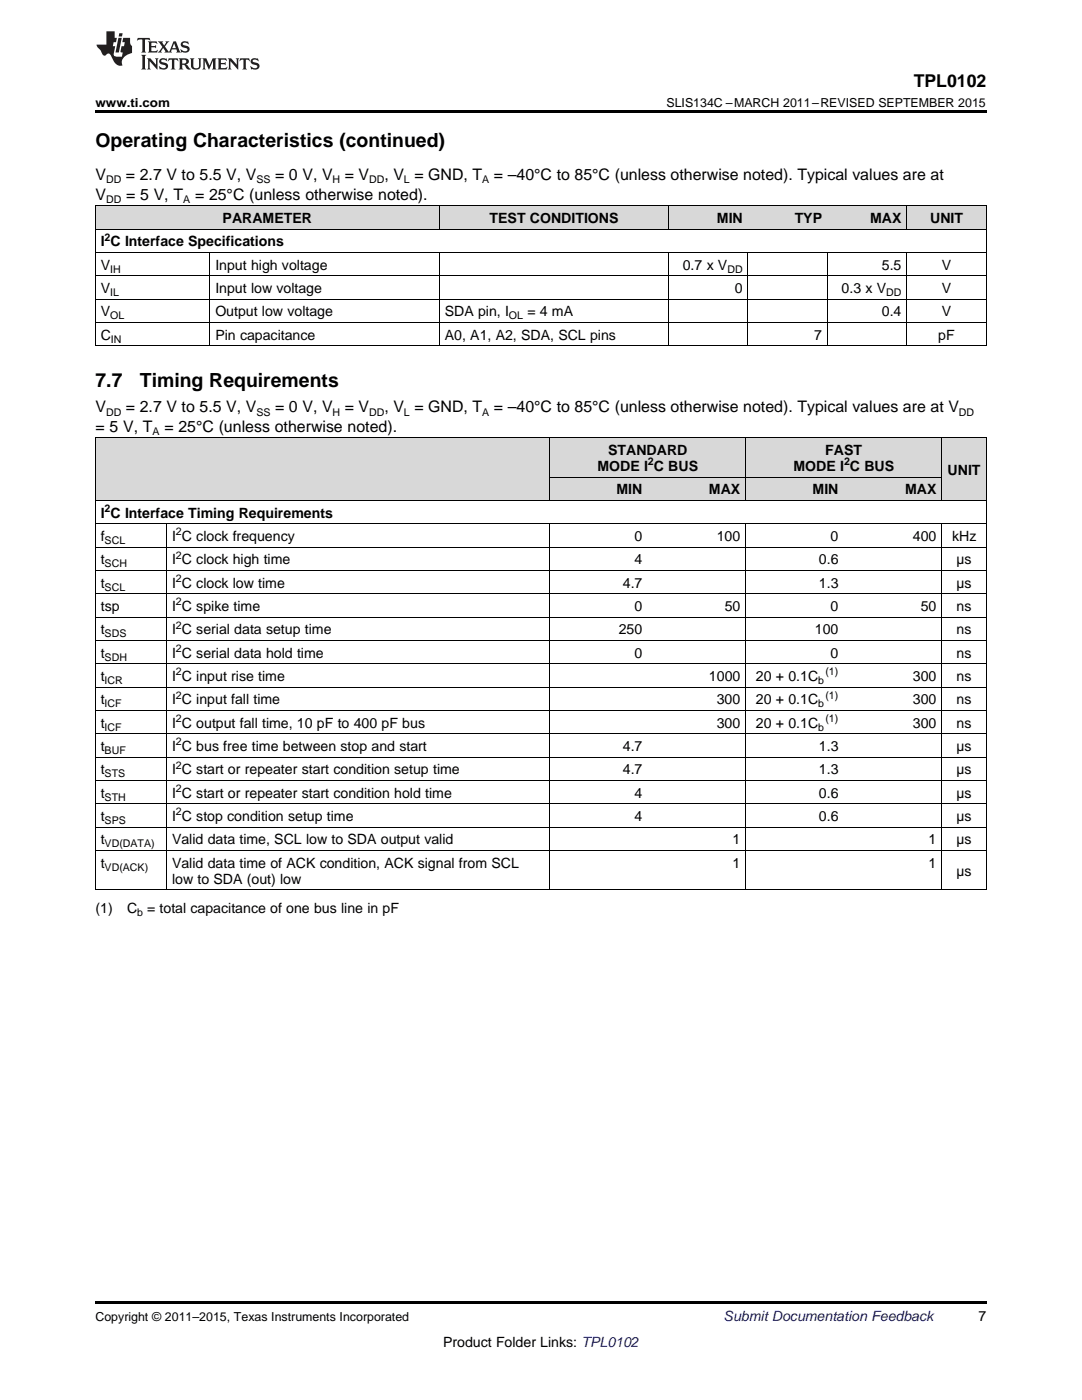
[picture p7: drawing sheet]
<svg xmlns="http://www.w3.org/2000/svg" width="216mm" height="279mm" viewBox="0 0 216 279" stroke-linecap="round" stroke-linejoin="round" font-family="sans-serif">
<defs><g id="words">
<g font-size="3.9">
<text x="19" y="29.3">Operating Characteristics (continued)</text>
<text x="19" y="77.2">7.7</text>
<text x="27.9" y="77.2">Timing Requirements</text>
</g>
<text font-size="3.5" x="182.3" y="17.3">TPL0102</text>
<g font-size="3.2">
<text x="19" y="36">V</text>
<text x="25.1" y="36">= 2.7 V to 5.5 V, V</text>
<text x="54.9" y="36">= 0 V, V</text>
<text x="68.8" y="36">= V</text>
<text x="76.7" y="36">, V = GND, T</text>
<text x="98.6" y="36">= –40°C to 85°C (unless otherwise noted). Typical values are at</text>
<text x="19" y="39.9">V</text>
<text x="25.2" y="39.9">= 5 V, T</text>
<text x="38.9" y="39.9">= 25°C (unless otherwise noted).</text>
<text x="19" y="82.3">V</text>
<text x="25.1" y="82.3">= 2.7 V to 5.5 V, V</text>
<text x="54.9" y="82.3">= 0 V, V</text>
<text x="68.8" y="82.3">= V</text>
<text x="76.7" y="82.3">, V = GND, T</text>
<text x="98.6" y="82.3">= –40°C to 85°C (unless otherwise noted). Typical values are at V</text>
<text x="19" y="86.2">= 5 V, T</text>
<text x="32.8" y="86.2">= 25°C (unless otherwise noted).</text>
</g>
<g font-size="2.8">
<text x="44.4" y="44.5">PARAMETER</text>
<text x="97.7" y="44.5">TEST CONDITIONS</text>
<text x="143.1" y="44.5">MIN</text>
<text x="158.6" y="44.5">TYP</text>
<text x="173.6" y="44.5">MAX</text>
<text x="185.6" y="44.5">UNIT</text>
<text x="20.1" y="49.2">I C Interface Specifications</text>
<text x="20.1" y="53.8">V</text>
<text x="43" y="53.8">Input high voltage</text>
<text x="136.2" y="53.8">0.7 x V</text>
<text x="176" y="53.8">5.5</text>
<text x="187.9" y="53.8">V</text>
<text x="20.1" y="58.5">V</text>
<text x="43" y="58.5">Input low voltage</text>
<text x="146.6" y="58.5">0</text>
<text x="167.9" y="58.5">0.3 x V</text>
<text x="187.9" y="58.5">V</text>
<text x="20.1" y="63.1">V</text>
<text x="43" y="63.1">Output low voltage</text>
<text x="88.8" y="63.1">SDA pin, I</text>
<text x="105.2" y="63.1">= 4 mA</text>
<text x="176" y="63.1">0.4</text>
<text x="187.9" y="63.1">V</text>
<text x="20.1" y="67.8">C</text>
<text x="43" y="67.8">Pin capacitance</text>
<text x="88.8" y="67.8">A0, A1, A2, SDA, SCL pins</text>
<text x="162.5" y="67.8">7</text>
<text x="187.2" y="67.8">pF</text>
<text x="119.2" y="94">MODE I</text>
<text x="121.4" y="90.8">STANDARD</text>
<text x="130.5" y="94">C BUS</text>
<text x="158.3" y="94">MODE I</text>
<text x="164.7" y="90.8">FAST</text>
<text x="169.6" y="94">C BUS</text>
<text x="189.1" y="94.8">UNIT</text>
<text x="123" y="98.7">MIN</text>
<text x="141.5" y="98.7">MAX</text>
<text x="162.1" y="98.7">MIN</text>
<text x="180.6" y="98.7">MAX</text>
<text x="20.1" y="103.3">I C Interface Timing Requirements</text>
<text x="20.1" y="108">f</text>
<text x="34.3" y="108">I C clock frequency</text>
<text x="126.6" y="108">0</text>
<text x="143" y="108">100</text>
<text x="165.7" y="108">0</text>
<text x="182.1" y="108">400</text>
<text x="190" y="108">kHz</text>
<text x="20.1" y="112.6">t</text>
<text x="34.3" y="112.6">I C clock high time</text>
<text x="126.6" y="112.6">4</text>
<text x="163.4" y="112.6">0.6</text>
<text x="190.9" y="112.6">µs</text>
<text x="20.1" y="117.3">t</text>
<text x="34.3" y="117.3">I C clock low time</text>
<text x="124.3" y="117.3">4.7</text>
<text x="163.4" y="117.3">1.3</text>
<text x="190.9" y="117.3">µs</text>
<text x="20.1" y="122">tsp</text>
<text x="34.3" y="122">I C spike time</text>
<text x="126.6" y="122">0</text>
<text x="144.6" y="122">50</text>
<text x="165.7" y="122">0</text>
<text x="183.7" y="122">50</text>
<text x="190.9" y="122">ns</text>
<text x="20.1" y="126.6">t</text>
<text x="20.1" y="131.3">t</text>
<text x="34.3" y="126.6">I C serial data setup time</text>
<text x="34.3" y="131.3">I C serial data hold time</text>
<text x="123.5" y="126.6">250</text>
<text x="126.6" y="131.3">0</text>
<text x="162.6" y="126.6">100</text>
<text x="165.7" y="131.3">0</text>
<text x="190.9" y="126.6">ns</text>
<text x="190.9" y="131.3">ns</text>
<text x="20.1" y="135.9">t</text>
<text x="34.3" y="135.9">I C input rise time</text>
<text x="141.5" y="135.9">1000</text>
<text x="150.8" y="135.9">20 + 0.1C</text>
<text x="182.1" y="135.9">300</text>
<text x="190.9" y="135.9">ns</text>
<text x="20.1" y="140.6">t</text>
<text x="34.3" y="140.6">I C input fall time</text>
<text x="143" y="140.6">300</text>
<text x="150.8" y="140.6">20 + 0.1C</text>
<text x="182.1" y="140.6">300</text>
<text x="190.9" y="140.6">ns</text>
<text x="20.1" y="145.2">t</text>
<text x="20.1" y="149.9">t</text>
<text x="34.3" y="145.2">I C output fall time, 10 pF to 400 pF bus</text>
<text x="34.3" y="149.9">I C bus free time between stop and start</text>
<text x="124.3" y="149.9">4.7</text>
<text x="143" y="145.2">300</text>
<text x="150.8" y="145.2">20 + 0.1C</text>
<text x="163.4" y="149.9">1.3</text>
<text x="182.1" y="145.2">300</text>
<text x="190.9" y="149.9">µs</text>
<text x="190.9" y="145.2">ns</text>
<text x="20.1" y="154.6">t</text>
<text x="34.3" y="154.6">I C start or repeater start condition setup time</text>
<text x="124.3" y="154.6">4.7</text>
<text x="163.4" y="154.6">1.3</text>
<text x="190.9" y="154.6">µs</text>
<text x="20.1" y="159.2">t</text>
<text x="34.3" y="159.2">I C start or repeater start condition hold time</text>
<text x="126.6" y="159.2">4</text>
<text x="163.4" y="159.2">0.6</text>
<text x="190.9" y="159.2">µs</text>
<text x="20.1" y="163.9">t</text>
<text x="34.3" y="163.9">I C stop condition setup time</text>
<text x="126.6" y="163.9">4</text>
<text x="163.4" y="163.9">0.6</text>
<text x="190.9" y="163.9">µs</text>
<text x="20.1" y="168.5">t</text>
<text x="20.1" y="173.2">t</text>
<text x="34.3" y="168.5">Valid data time, SCL low to SDA output valid</text>
<text x="34.3" y="173.2">Valid data time of ACK condition, ACK signal from SCL</text>
<text x="146.2" y="168.5">1</text>
<text x="146.2" y="173.2">1</text>
<text x="185.3" y="168.5">1</text>
<text x="185.3" y="173.2">1</text>
<text x="190.9" y="168.5">µs</text>
<text x="34.3" y="176.4">low to SDA (out) low</text>
<text x="190.9" y="174.8">µs</text>
<text x="19" y="182.2">(1)</text>
<text x="25.4" y="182.2">C = total capacitance of one bus line in pF</text>
<text x="195.3" y="263.6">7</text>
<text x="88.4" y="268.9">Product Folder Links: TPL0102</text>
</g>
<text font-size="2.8" fill="#0000c8" x="144.4" y="263.6">Submit Documentation Feedback</text>
<g font-size="2.5">
<text x="19" y="21.4">www.ti.com</text>
<text x="133" y="21.4">SLIS134C –MARCH 2011–REVISED SEPTEMBER 2015</text>
<text x="19" y="263.6">Copyright © 2011–2015, Texas Instruments Incorporated</text>
</g>
<g font-size="2.1">
<text x="21.2" y="36.6">DD</text>
<text x="21.2" y="40.5">DD</text>
<text x="36.5" y="40.5">A</text>
<text x="51.2" y="36.6">SS</text>
<text x="66.4" y="36.6">H</text>
<text x="73.7" y="36.6">DD</text>
<text x="80.6" y="36.6">L</text>
<text x="96.2" y="36.6">A</text>
<text x="20.9" y="48">2</text>
<text x="22" y="54.4">IH</text>
<text x="22" y="59.1">IL</text>
<text x="145.1" y="54.4">DD</text>
<text x="176.8" y="59.1">DD</text>
<text x="22" y="63.7">OL</text>
<text x="101.6" y="63.7">OL</text>
<text x="22.1" y="68.4">IN</text>
<text x="21.2" y="82.9">DD</text>
<text x="51.2" y="82.9">SS</text>
<text x="66.4" y="82.9">H</text>
<text x="73.7" y="82.9">DD</text>
<text x="80.6" y="82.9">L</text>
<text x="96.2" y="82.9">A</text>
<text x="191.3" y="82.9">DD</text>
<text x="30.4" y="86.8">A</text>
<text x="129.3" y="92.9">2</text>
<text x="168.4" y="92.9">2</text>
<text x="20.9" y="102.2">2</text>
<text x="35.1" y="106.9">2</text>
<text x="20.9" y="108.5">SCL</text>
<text x="20.9" y="113.2">SCH</text>
<text x="35.1" y="111.5">2</text>
<text x="20.9" y="117.9">SCL</text>
<text x="35.1" y="116.2">2</text>
<text x="35.1" y="120.8">2</text>
<text x="35.1" y="125.5">2</text>
<text x="20.9" y="127.2">SDS</text>
<text x="20.9" y="131.8">SDH</text>
<text x="35.1" y="130.1">2</text>
<text x="20.9" y="136.5">ICR</text>
<text x="35.1" y="134.8">2</text>
<text x="163.3" y="136.5">b</text>
<text x="164.7" y="134.8">(1)</text>
<text x="20.9" y="141.1">ICF</text>
<text x="35.1" y="139.5">2</text>
<text x="163.3" y="141.1">b</text>
<text x="164.7" y="139.5">(1)</text>
<text x="20.9" y="145.8">ICF</text>
<text x="35.1" y="144.1">2</text>
<text x="35.1" y="148.8">2</text>
<text x="163.3" y="145.8">b</text>
<text x="164.7" y="144.1">(1)</text>
<text x="20.9" y="150.5">BUF</text>
<text x="20.9" y="155.1">STS</text>
<text x="35.1" y="153.4">2</text>
<text x="20.9" y="159.8">STH</text>
<text x="35.1" y="158.1">2</text>
<text x="20.9" y="164.4">SPS</text>
<text x="35.1" y="162.7">2</text>
<text x="20.9" y="169.1">VD(DATA)</text>
<text x="20.9" y="173.7">VD(ACK)</text>
<text x="27.3" y="182.8">b</text>
</g>
</g></defs>
<g fill="#d8d8d8">
<path d="M19 87.5h14.3v12.4h-14.3z"/>
<path d="M33.3 87.5h76.4v12.4h-76.4z"/>
<path d="M109.7 95.3h19.6v4.6h-19.6z"/>
<path d="M129.3 95.3h19.5v4.6h-19.5z"/>
<path d="M148.8 95.3h19.6v4.6h-19.6z"/>
<path d="M168.4 95.3h19.6v4.6h-19.6z"/>
<path d="M188 87.5h8.8v12.4h-8.8z"/>
<path d="M109.7 87.5h19.6v7.8h-19.6z"/>
<path d="M129.3 87.5h19.5v7.8h-19.5z"/>
<path d="M148.8 87.5h19.6v7.8h-19.6z"/>
<path d="M168.4 87.5h19.6v7.8h-19.6z"/>
<path d="M19 41.1h22.9v4.7h-22.9z"/>
<path d="M41.9 41.1h45.8v4.7h-45.8z"/>
<path d="M87.7 41.1h45.8v4.7h-45.8z"/>
<path d="M133.5 41.1h15.8v4.7h-15.8z"/>
<path d="M149.3 41.1h15.8v4.7h-15.8z"/>
<path d="M165.1 41.1h15.9v4.7h-15.9z"/>
<path d="M181 41.1h15.8v4.7h-15.8z"/>
</g>
<path d="M19 22h177.8v.5h-177.8zM19 177.6h.2zM109.6 177.6h.1zM129.2 177.6h.1zM148.7 177.6h.1zM168.3 177.6h.1zM187.9 177.6h.1zM196.7 177.6h.1zM19 259.7h177.8v.5h-177.8z" fill="#000"/>
<g fill="none" stroke="#000" stroke-width=".2">
<path d="M19 59.7h177.8M19 55.1h177.8M19 50.4h177.8M19 45.7h177.8M19 41.1h177.8M19.1 41.1v28M41.9 50.4v18.7M87.6 41.1v4.7M87.6 50.4v18.7M133.4 41.1v4.7M133.4 50.4v18.7M149.2 50.4v18.7"/>
<path d="M165.1 50.4v18.7M180.9 41.1v4.7M180.9 50.4v18.7M196.8 41.1v28M19 69h177.8M19 64.4h177.8M19 99.9h177.8M19 87.4h177.8M19.1 87.4v90.2M109.7 87.4v12.5M109.7 95.2h78.2M148.8 87.4v12.5"/>
<path d="M187.9 87.4v12.5M196.8 87.4v90.2M19 118.5h177.8M19 113.9h177.8M19 109.2h177.8M19 104.5h177.8M33.2 104.6v73M109.7 104.6v73M148.8 104.6v73M187.9 104.6v73M19 137.1h177.8M19 132.5h177.8"/>
<path d="M19 127.8h177.8M19 123.2h177.8M19 155.8h177.8M19 151.1h177.8M19 146.5h177.8M19 141.8h177.8M19 177.6h177.8M19 169.7h177.8M19 165.1h177.8M19 160.4h177.8"/>
</g>
<g fill="#231f20">
<path d="M27.5 7.6l-.1 .5 .4-.2h.6v.1v2.1l-.2 .4h1l-.3-.4v-2.1l.1-.1h.5l.5 .2-.2-.5zM29.5 8.3l.2 .3v1.5l-.2 .4h1.8l.2-.6a1.04 1.04 0 0 1-1.3 .2v-.7h.6l.3 .2v-.6l-.3 .2h-.6v-.6l.8-.1 .4 .3-.2-.5zM31.5 8.3l.9 1.1-.9 1.1h.8l-.2-.2 .5-.7 .4 .7-.2 .2h1.5l-.1-.2 .1-.4h.9l.1 .4-.2 .2h1l-.3-.3-.7-1.9h-.5l-.9 2-.8-1 .9-1h-.8l.1 .3-.3 .5-.4-.6 .2-.2zM34.7 8.6l.4 1h-.7zM36.3 8.4a.63 .63 0 0 0-.2 .7 .63 .63 0 0 0 .6 .4l.6 .2 .1 .2a.75 .75 0 0 1-.7 .4 .75 .75 0 0 1-.6-.5l.1 .7 .1-.1a1.11 1.11 0 0 0 1.5-.6 1.13 1.13 0 0 0-1.2-.8l-.1-.4a1.04 1.04 0 0 1 1.2 .2l-.2-.5-.1 .1-.5-.2zM28.2 10.9l.2 .4v2.2l-.2 .4h1l-.3-.4v-2.2l.3-.4zM29.3 11.6l.3 .4v1.5l-.3 .4h.8l-.2-.4v-1.3l1.5 1.7v-1.9l.2-.4h-.7l.2 .4v.9l-1.1-1.3zM32 11.8a.62 .62 0 0 0-.2 .7 .62 .62 0 0 0 .6 .4l.6 .1 .1 .3a.76 .76 0 0 1-.7 .3 .76 .76 0 0 1-.6-.4l.1 .7 .1-.1a1.11 1.11 0 0 0 1.5-.6 1.13 1.13 0 0 0-1.2-.8l-.1-.4a1.04 1.04 0 0 1 1.2 .2l-.2-.6-.1 .1-.5-.1zM33.7 11.6l-.2 .6a.61 .61 0 0 1 .8-.3v1.6l-.2 .4h.9l-.2-.4v-1.6a.63 .63 0 0 1 .8 .3l-.2-.6zM35.6 11.6l.3 .4v1.5l-.3 .4h1l-.2-.2v-.8l.5 .2a.76 .76 0 0 0 1.2 .7l-1-1a.58 .58 0 0 0 .6-.5 .58 .58 0 0 0-.5-.6zM36.4 11.9h.1a.45 .45 0 0 1 .5 .1 .45 .45 0 0 1 .1 .5l-.7 .2zM37.9 11.6l.2 .2a2.17 2.17 0 0 0 .3 1.9 .99 .99 0 0 0 1.6-.6v-1.1l.2-.4h-.7l.2 .2a1.92 1.92 0 0 1-.2 1.8 .6 .6 0 0 1-.9-.5v-1.1l.2-.4zM40.4 11.6l.2 .4v1.5l-.2 .4h.7l-.2-.4v-1.4l.8 1.8 .8-1.8v1.4l-.2 .4h.9l-.2-.4v-1.5l.2-.4h-.8l-.6 1.5-.6-1.5zM43.4 11.6l.2 .4v1.5l-.2 .4h1.8l.2-.6a1.04 1.04 0 0 1-1.3 .1v-.6h.5l.4 .2v-.6l-.4 .2h-.5v-.7h.8l.3 .3-.1-.6zM45.5 11.6l.2 .4v1.5l-.2 .4h.7l-.2-.4v-1.3l1.5 1.7v-1.9l.2-.4h-.7l.2 .4v.9l-1.1-1.3zM47.9 11.6l-.1 .6a.61 .61 0 0 1 .8-.3v1.6l-.3 .4h1l-.3-.4 .1-1.6a.63 .63 0 0 1 .7 .3l-.1-.6zM50.2 11.8a.62 .62 0 0 0-.2 .7 .62 .62 0 0 0 .6 .4l.6 .1 .2 .3a.76 .76 0 0 1-.8 .3 .76 .76 0 0 1-.6-.4l.1 .7 .2-.1a1.11 1.11 0 0 0 1.5-.6 1.13 1.13 0 0 0-1.3-.8l-.1-.4a1.04 1.04 0 0 1 1.2 .2l-.1-.6-.2 .1-.5-.1z"/>
<path d="M21.2 6.3v2.6h-1.9l.1 .4 .7 .9a.91 .91 0 0 0 1 .8 .56 .56 0 0 1 .5-.3 .56 .56 0 0 1 .5 .3l.4 .8a1.53 1.53 0 0 0 1.9 1.2 1.54 1.54 0 0 1 1-2.1l.9-.3v-1.4a1.52 1.52 0 0 1-.3-1.6h-1.4l-.2 .8h.5l-.2 .8h-.4l-.2 1v.2l.4 .1-.2 .8a1.93 1.93 0 0 1-1.6-.3l.3-1.8h-.5l.2-.8h.4l.2-.8h-.4v-1.3zM23.6 7.6l-.6 2.9h.7l.6-2.9zM23.8 6.6l-.1 .7h.6l.2-.7z"/>
</g>
<use href="#words"/>
</svg>
